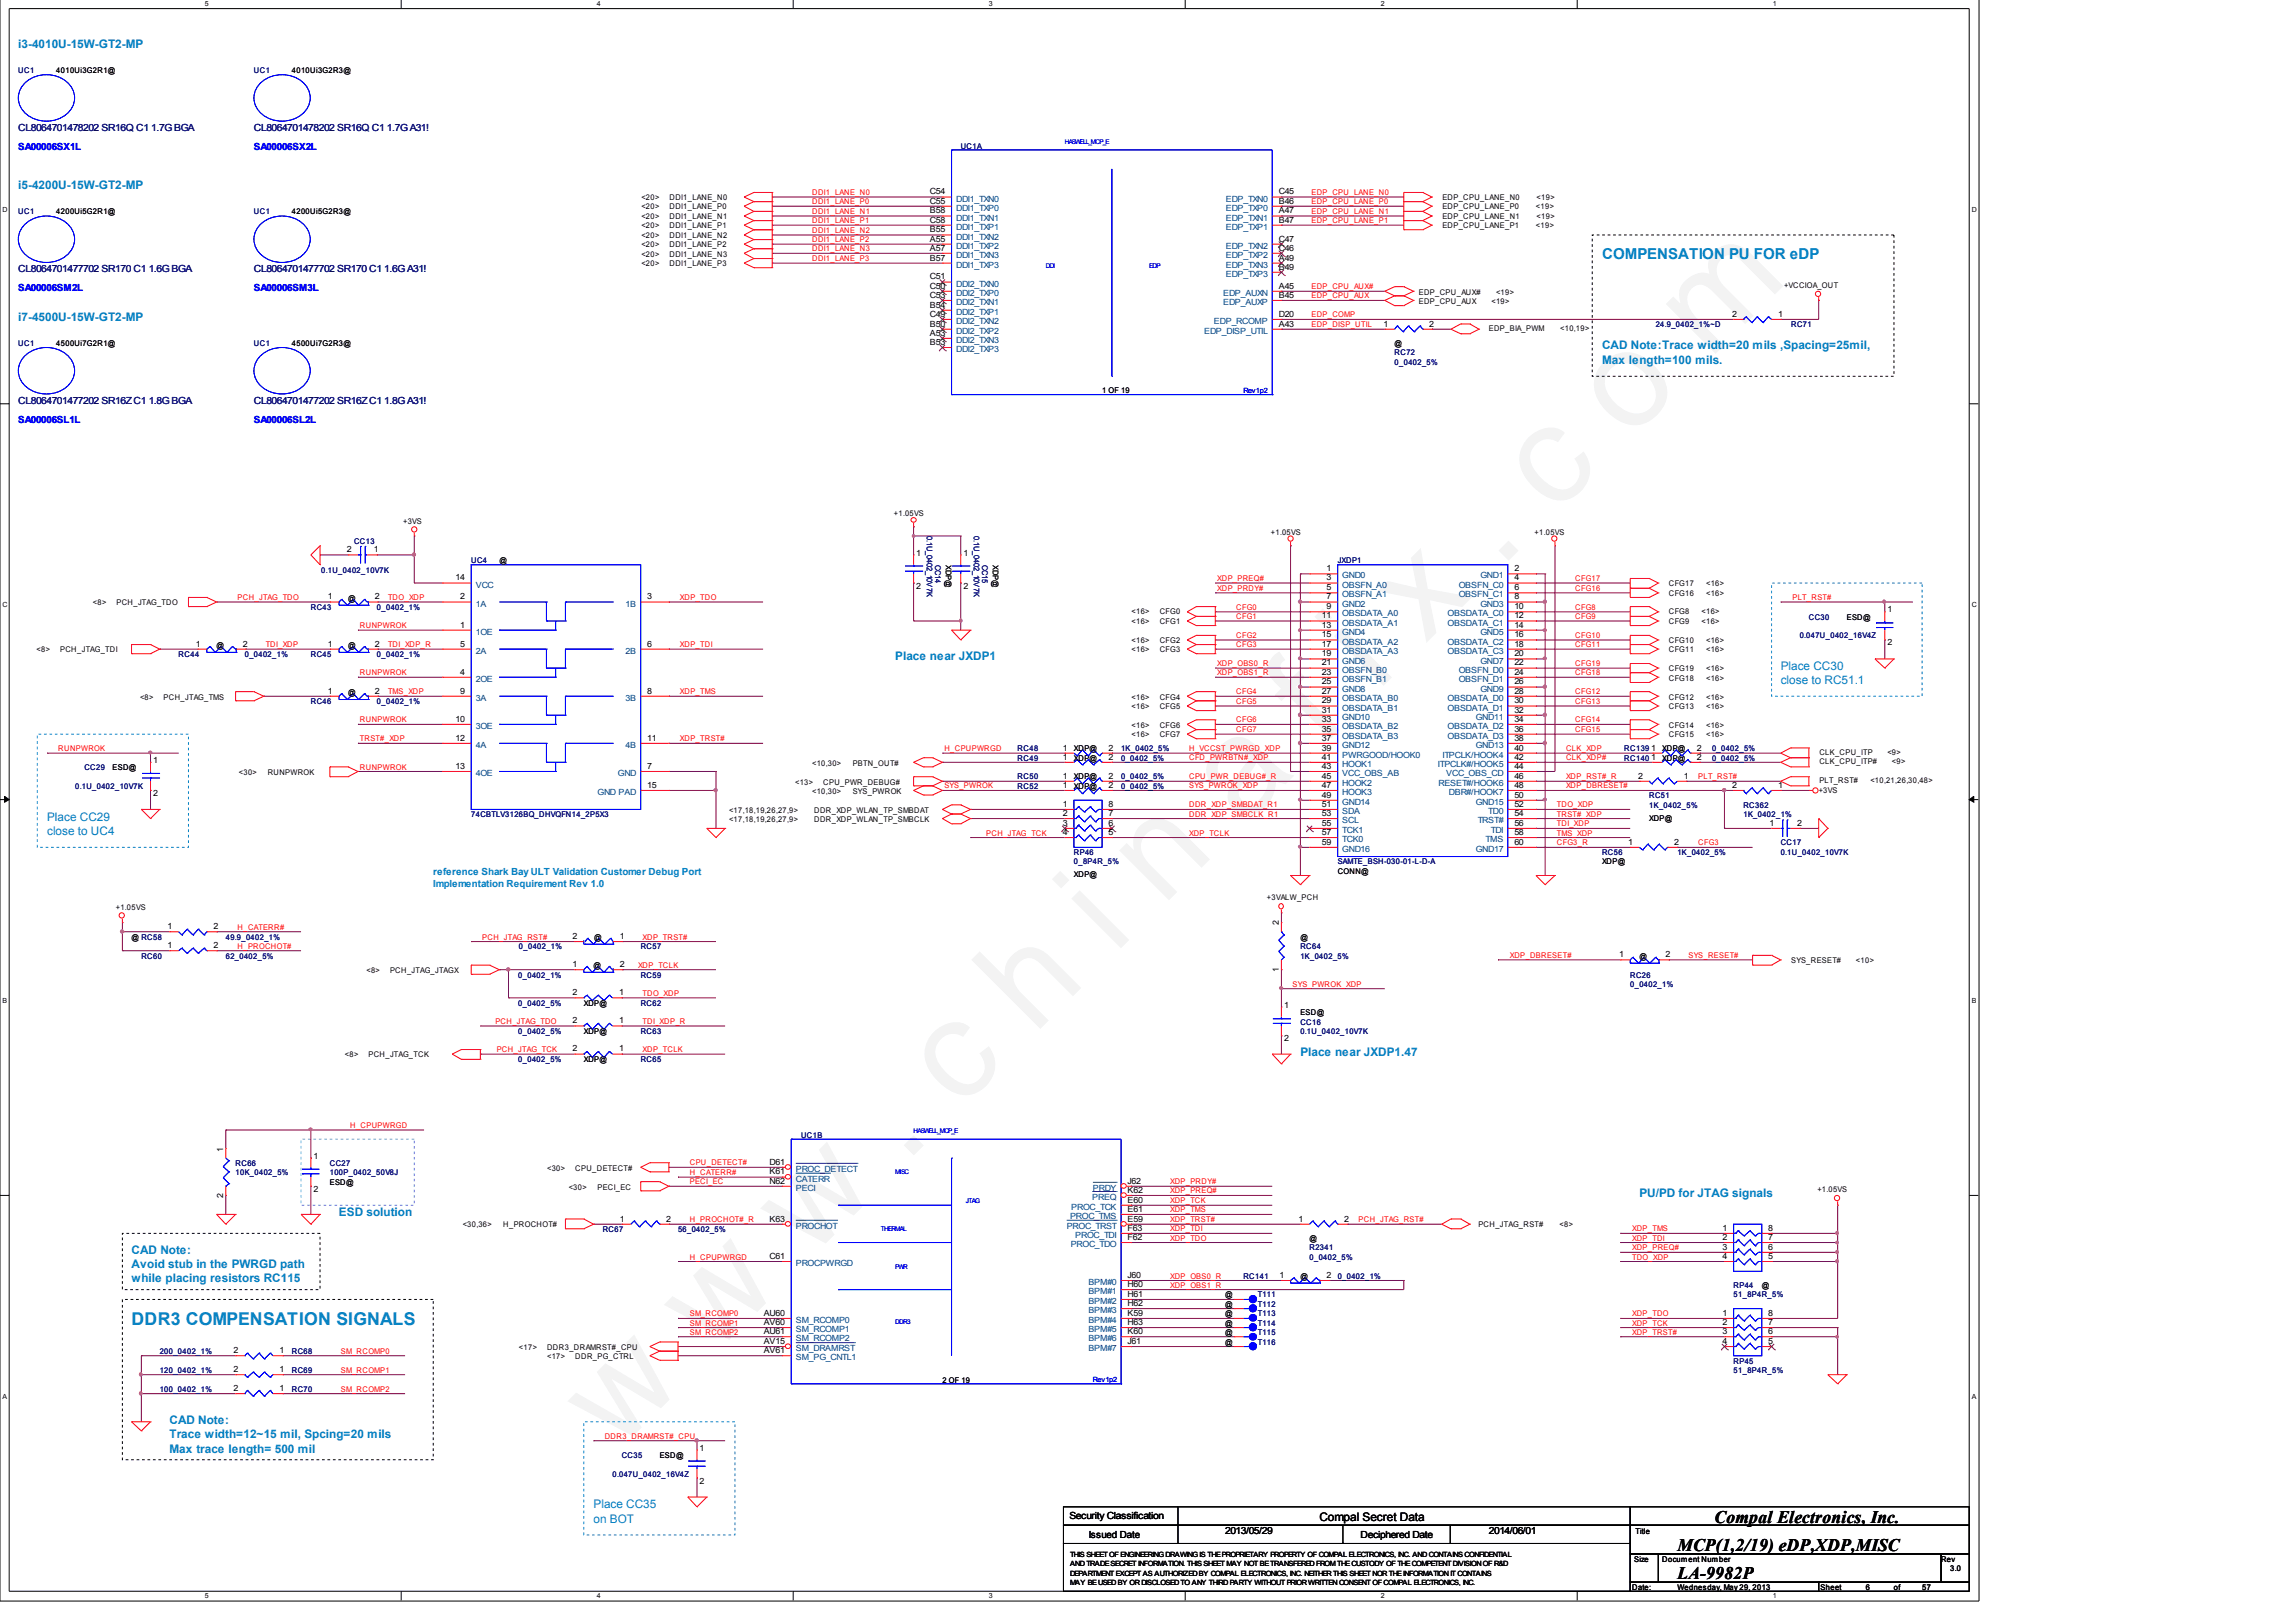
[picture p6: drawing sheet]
<svg xmlns="http://www.w3.org/2000/svg" width="297mm" height="210mm" viewBox="0 0 297 210" stroke-linecap="round" stroke-linejoin="round" font-family="sans-serif">
<defs><g id="words">
<text font-size="17.6" fill="#f0f" x="79.7" y="188" transform="rotate(-45 79.7 188)">w w w . c h i n a f i x . c o m</text>
<text font-size="2.3" fill="#0080c0" x="17" y="171.5">DDR3 COMPENSATION SIGNALS</text>
<g font-size="2.3">
<text x="221.8" y="197.1">Compal Electronics, Inc.</text>
<text x="217" y="200.8">MCP(1,2/19) eDP,XDP,MISC</text>
<text x="217" y="204.4">LA-9982P</text>
</g>
<text font-size="1.9" fill="#0080c0" x="207.3" y="33.5">COMPENSATION PU FOR eDP</text>
<g font-size="1.5" fill="#0080c0">
<text x="2.4" y="6.2">i3-4010U-15W-GT2-MP</text>
<text x="2.4" y="24.5">i5-4200U-15W-GT2-MP</text>
<text x="2.4" y="41.6">i7-4500U-15W-GT2-MP</text>
<text x="207.3" y="45.2">CAD Note:Trace width=20 mils ,Spacing=25mil,</text>
<text x="207.3" y="47.1">Max length=100 mils.</text>
<text x="115.8" y="85.4">Place near JXDP1</text>
<text x="230.4" y="86.7">Place CC30</text>
<text x="230.4" y="88.6">close to RC51.1</text>
<text x="6.1" y="106.2">Place CC29</text>
<text x="6.1" y="108">close to UC4</text>
<text x="168.2" y="136.7">Place near JXDP1.47</text>
<text x="212.1" y="155">PU/PD for JTAG signals</text>
<text x="43.9" y="157.4">ESD solution</text>
<text x="17" y="162.2">CAD Note:</text>
<text x="17" y="164.1">Avoid stub in the PWRGD path</text>
<text x="17" y="166">while placing resistors RC115</text>
<text x="21.9" y="184.2">CAD Note:</text>
<text x="21.9" y="186.1">Trace width=12~15 mil, Spcing=20 mils</text>
<text x="21.9" y="188">Max trace length= 500 mil</text>
<text x="76.8" y="195.2">Place CC35</text>
<text x="76.8" y="197">on BOT</text>
</g>
<text font-size="1.5" x="170.7" y="196.8">Compal Secret Data</text>
<g font-size="1.3" fill="#000080">
<text x="2.4" y="16.9">CL8064701478202 SR16Q C1 1.7G BGA</text>
<text x="32.9" y="16.9">CL8064701478202 SR16Q C1 1.7G A31!</text>
<text x="2.4" y="35.2">CL8064701477702 SR170 C1 1.6G BGA</text>
<text x="32.9" y="35.2">CL8064701477702 SR170 C1 1.6G A31!</text>
<text x="2.4" y="52.3">CL8064701477202 SR16Z C1 1.8G BGA</text>
<text x="32.9" y="52.3">CL8064701477202 SR16Z C1 1.8G A31!</text>
</g>
<g font-size="1.3" fill="#00f">
<text x="2.4" y="19.4">SA00006SX1L</text>
<text x="32.9" y="19.4">SA00006SX2L</text>
<text x="2.4" y="37.7">SA00006SM2L</text>
<text x="32.9" y="37.7">SA00006SM3L</text>
<text x="2.4" y="54.7">SA00006SL1L</text>
<text x="32.9" y="54.7">SA00006SL2L</text>
</g>
<g font-size="1.3" fill="#0080c0">
<text x="56" y="113.2">reference Shark Bay ULT Validation Customer Debug Port</text>
<text x="56" y="114.7">Implementation Requirement Rev 1.0</text>
</g>
<g font-size="1.3">
<text x="138.3" y="196.6">Security Classification</text>
<text x="140.9" y="199">Issued Date</text>
<text x="158.5" y="198.6">2013/05/29</text>
<text x="176" y="199.1">Deciphered Date</text>
<text x="192.6" y="198.6">2014/06/01</text>
</g>
<g font-size="1.1">
<text x="120.3" y="28.8">C58</text>
<text x="120.3" y="27.6">B58</text>
<text x="120.3" y="26.3">C55</text>
<text x="120.3" y="25.2">C54</text>
<text x="165.4" y="28.8">B47</text>
<text x="165.4" y="27.6">A47</text>
<text x="165.4" y="25.2">C45</text>
<text x="165.4" y="26.3">B46</text>
<text x="120.3" y="33.7">B57</text>
<text x="120.3" y="32.4">A57</text>
<text x="120.3" y="31.3">A55</text>
<text x="120.3" y="30.1">B55</text>
<text x="165.4" y="34.9">B49</text>
<text x="165.4" y="33.7">A49</text>
<text x="165.4" y="32.4">C46</text>
<text x="165.4" y="31.3">C47</text>
<text x="120.3" y="41">C49</text>
<text x="120.3" y="38.5">C53</text>
<text x="120.3" y="36.2">C51</text>
<text x="120.3" y="37.4">C50</text>
<text x="120.3" y="39.8">B54</text>
<text x="165.4" y="37.4">A45</text>
<text x="165.4" y="38.5">B45</text>
<text x="165.4" y="41">D20</text>
<text x="224.1" y="41">2</text>
<text x="230" y="41">1</text>
<text x="120.3" y="44.6">B53</text>
<text x="120.3" y="43.4">A53</text>
<text x="120.3" y="42.3">B50</text>
<text x="165.4" y="42.3">A43</text>
<text x="179" y="42.3">1</text>
<text x="184.9" y="42.3">2</text>
<text x="44.9" y="71.5">2</text>
<text x="48.3" y="71.5">1</text>
<text x="118.5" y="72">1</text>
<text x="124.6" y="72">1</text>
<text x="42.4" y="77.6">1</text>
<text x="48.5" y="77.6">2</text>
<text x="58.9" y="75.1">14</text>
<text x="59.5" y="77.6">2</text>
<text x="83.7" y="77.6">3</text>
<text x="118.5" y="76.2">2</text>
<text x="124.6" y="76.2">2</text>
<text x="171.6" y="73.9">1</text>
<text x="171.6" y="75.1">3</text>
<text x="171.6" y="76.4">5</text>
<text x="171.6" y="77.6">7</text>
<text x="195.9" y="75.1">4</text>
<text x="195.9" y="76.4">6</text>
<text x="195.9" y="73.9">2</text>
<text x="195.9" y="77.6">8</text>
<text x="25.3" y="83.7">1</text>
<text x="31.4" y="83.7">2</text>
<text x="42.4" y="83.7">1</text>
<text x="48.5" y="83.7">2</text>
<text x="59.5" y="81.2">1</text>
<text x="59.5" y="83.7">5</text>
<text x="83.7" y="83.7">6</text>
<text x="171" y="80">11</text>
<text x="171" y="81.2">13</text>
<text x="171" y="82.5">15</text>
<text x="171" y="83.7">17</text>
<text x="171.6" y="78.8">9</text>
<text x="195.9" y="78.8">10</text>
<text x="195.9" y="80">12</text>
<text x="195.9" y="82.5">16</text>
<text x="195.9" y="83.7">18</text>
<text x="195.9" y="81.2">14</text>
<text x="244.2" y="79.3">1</text>
<text x="244.2" y="83.5">2</text>
<text x="42.4" y="89.8">1</text>
<text x="48.5" y="89.8">2</text>
<text x="59.5" y="87.3">4</text>
<text x="59.5" y="89.8">9</text>
<text x="83.7" y="89.8">8</text>
<text x="171" y="84.9">19</text>
<text x="171" y="86.1">21</text>
<text x="171" y="87.3">23</text>
<text x="171" y="88.6">25</text>
<text x="171" y="89.8">27</text>
<text x="195.9" y="89.8">28</text>
<text x="195.9" y="86.1">22</text>
<text x="195.9" y="87.3">24</text>
<text x="195.9" y="84.9">20</text>
<text x="195.9" y="88.6">26</text>
<text x="58.9" y="93.4">10</text>
<text x="58.9" y="95.9">12</text>
<text x="83.7" y="95.9">11</text>
<text x="171" y="91">29</text>
<text x="171" y="92.2">31</text>
<text x="171" y="93.4">33</text>
<text x="171" y="94.7">35</text>
<text x="171" y="95.9">37</text>
<text x="195.9" y="92.2">32</text>
<text x="195.9" y="95.9">38</text>
<text x="195.9" y="91">30</text>
<text x="195.9" y="93.4">34</text>
<text x="195.9" y="94.7">36</text>
<text x="19.8" y="98.7">1</text>
<text x="58.9" y="99.5">13</text>
<text x="83.7" y="99.5">7</text>
<text x="83.7" y="102">15</text>
<text x="137.5" y="98.3">1</text>
<text x="137.5" y="100.8">1</text>
<text x="137.5" y="97.1">1</text>
<text x="137.5" y="102">1</text>
<text x="143.4" y="98.3">2</text>
<text x="143.4" y="100.8">2</text>
<text x="143.4" y="97.1">2</text>
<text x="143.4" y="102">2</text>
<text x="171" y="97.1">39</text>
<text x="171" y="98.3">41</text>
<text x="171" y="99.5">43</text>
<text x="171" y="100.8">45</text>
<text x="171" y="102">47</text>
<text x="195.9" y="99.5">44</text>
<text x="195.9" y="98.3">42</text>
<text x="195.9" y="102">48</text>
<text x="195.9" y="100.8">46</text>
<text x="195.9" y="97.1">40</text>
<text x="211.9" y="100.8">2</text>
<text x="213.6" y="98.3">1</text>
<text x="213.6" y="97.1">1</text>
<text x="217.8" y="100.8">1</text>
<text x="219.5" y="98.3">2</text>
<text x="219.5" y="97.1">2</text>
<text x="224.1" y="102">2</text>
<text x="230" y="102">1</text>
<text x="19.8" y="103.1">2</text>
<text x="137.5" y="104.4">1</text>
<text x="137.5" y="105.6">2</text>
<text x="137.5" y="106.9">3</text>
<text x="143.4" y="104.4">8</text>
<text x="143.4" y="105.6">7</text>
<text x="143.4" y="106.9">6</text>
<text x="171" y="103.2">49</text>
<text x="171" y="104.4">51</text>
<text x="171" y="105.6">53</text>
<text x="171" y="106.9">55</text>
<text x="195.9" y="103.2">50</text>
<text x="195.9" y="104.4">52</text>
<text x="195.9" y="106.9">56</text>
<text x="195.9" y="105.6">54</text>
<text x="228.9" y="106.9">1</text>
<text x="232.5" y="106.9">2</text>
<text x="137.5" y="108">4</text>
<text x="143.4" y="108">5</text>
<text x="171" y="108">57</text>
<text x="171" y="109.3">59</text>
<text x="195.9" y="108">58</text>
<text x="195.9" y="109.3">60</text>
<text x="210.7" y="109.3">1</text>
<text x="216.6" y="109.3">2</text>
<text x="165.4" y="119.7" transform="rotate(-90 165.4 119.7)">2</text>
<text x="21.7" y="122.7">1</text>
<text x="21.7" y="120.2">1</text>
<text x="27.6" y="122.7">2</text>
<text x="27.6" y="120.2">2</text>
<text x="74.1" y="121.5">2</text>
<text x="74.1" y="125.2">1</text>
<text x="80.2" y="121.5">1</text>
<text x="80.2" y="125.2">2</text>
<text x="165.4" y="125.7" transform="rotate(-90 165.4 125.7)">1</text>
<text x="209.5" y="123.9">1</text>
<text x="215.5" y="123.9">2</text>
<text x="74.1" y="128.8">2</text>
<text x="80.1" y="128.8">1</text>
<text x="166.1" y="130.5">1</text>
<text x="74.1" y="132.4">2</text>
<text x="74.1" y="136.1">2</text>
<text x="80.1" y="132.4">1</text>
<text x="80.1" y="136.1">1</text>
<text x="166.1" y="134.7">2</text>
<text x="28.9" y="149" transform="rotate(-90 28.9 149)">1</text>
<text x="40.6" y="150">1</text>
<text x="28.9" y="155" transform="rotate(-90 28.9 155)">2</text>
<text x="40.6" y="154.3">2</text>
<text x="99.6" y="152">K61</text>
<text x="99.6" y="150.7">D61</text>
<text x="99.6" y="153.2">N62</text>
<text x="145.9" y="154.4">K62</text>
<text x="145.9" y="153.2">J62</text>
<text x="145.9" y="155.6">E60</text>
<text x="80.2" y="158.1">1</text>
<text x="86.2" y="158.1">2</text>
<text x="99.6" y="158.1">K63</text>
<text x="145.9" y="160.5">F62</text>
<text x="145.9" y="158.1">E59</text>
<text x="145.9" y="156.8">E61</text>
<text x="145.9" y="159.3">F63</text>
<text x="168" y="158.1">1</text>
<text x="173.9" y="158.1">2</text>
<text x="222.8" y="159.3">1</text>
<text x="222.8" y="160.5">2</text>
<text x="222.8" y="161.7">3</text>
<text x="228.8" y="159.3">8</text>
<text x="228.8" y="160.5">7</text>
<text x="228.8" y="161.7">6</text>
<text x="99.6" y="162.9">C61</text>
<text x="145.9" y="165.4">J60</text>
<text x="145.9" y="167.8">H61</text>
<text x="145.9" y="166.6">H60</text>
<text x="165.5" y="165.4">1</text>
<text x="171.6" y="165.4">2</text>
<text x="222.8" y="162.9">4</text>
<text x="228.8" y="162.9">5</text>
<text x="98.8" y="173.9">AV15</text>
<text x="98.8" y="170.3">AU60</text>
<text x="98.8" y="171.5">AV60</text>
<text x="98.8" y="172.6">AU61</text>
<text x="145.9" y="169">H62</text>
<text x="145.9" y="173.9">J61</text>
<text x="145.9" y="172.6">K60</text>
<text x="145.9" y="171.5">H63</text>
<text x="145.9" y="170.3">K59</text>
<text x="222.8" y="170.3">1</text>
<text x="222.8" y="171.5">2</text>
<text x="222.8" y="172.6">3</text>
<text x="222.8" y="173.9">4</text>
<text x="228.8" y="170.3">8</text>
<text x="228.8" y="171.5">7</text>
<text x="228.8" y="172.6">6</text>
<text x="228.8" y="173.9">5</text>
<text x="30.2" y="175.1">2</text>
<text x="30.2" y="177.6">2</text>
<text x="36.2" y="175.1">1</text>
<text x="36.2" y="177.6">1</text>
<text x="98.8" y="175.1">AV61</text>
<text x="30.2" y="180">2</text>
<text x="36.2" y="180">1</text>
<text x="90.5" y="187.8">1</text>
<text x="90.5" y="192">2</text>
</g>
<g font-size="1.1" fill="#004080">
<text x="123.7" y="29.7">DDI1_TXP1</text>
<text x="123.7" y="28.5">DDI1_TXN1</text>
<text x="123.7" y="27.3">DDI1_TXP0</text>
<text x="123.7" y="26.1">DDI1_TXN0</text>
<text x="158.6" y="29.7">EDP_TXP1</text>
<text x="158.6" y="28.5">EDP_TXN1</text>
<text x="158.6" y="26.1">EDP_TXN0</text>
<text x="158.6" y="27.3">EDP_TXP0</text>
<text x="123.7" y="34.6">DDI1_TXP3</text>
<text x="123.7" y="33.4">DDI1_TXN3</text>
<text x="123.7" y="32.2">DDI1_TXP2</text>
<text x="123.7" y="31">DDI1_TXN2</text>
<text x="158.6" y="35.8">EDP_TXP3</text>
<text x="158.6" y="34.6">EDP_TXN3</text>
<text x="158.6" y="33.4">EDP_TXP2</text>
<text x="158.6" y="32.2">EDP_TXN2</text>
<text x="123.7" y="41.9">DDI2_TXN2</text>
<text x="123.7" y="39.5">DDI2_TXN1</text>
<text x="123.7" y="37.1">DDI2_TXN0</text>
<text x="123.7" y="38.3">DDI2_TXP0</text>
<text x="123.7" y="40.7">DDI2_TXP1</text>
<text x="157.1" y="41.9">EDP_RCOMP</text>
<text x="158.2" y="38.3">EDP_AUXN</text>
<text x="158.2" y="39.5">EDP_AUXP</text>
<text x="123.7" y="45.6">DDI2_TXP3</text>
<text x="123.7" y="44.4">DDI2_TXN3</text>
<text x="123.7" y="43.2">DDI2_TXP2</text>
<text x="155.8" y="43.2">EDP_DISP_UTIL</text>
<text x="61.6" y="76">VCC</text>
<text x="173.7" y="74.9">GND0</text>
<text x="173.7" y="76">OBSFN_A0</text>
<text x="173.7" y="77.3">OBSFN_A1</text>
<text x="188.7" y="76">OBSFN_C0</text>
<text x="188.7" y="77.3">OBSFN_C1</text>
<text x="191.5" y="74.9">GND1</text>
<text x="61.6" y="82.1">1OE</text>
<text x="61.6" y="78.5">1A</text>
<text x="80.9" y="78.5">1B</text>
<text x="173.7" y="78.5">GND2</text>
<text x="173.7" y="79.8">OBSDATA_A0</text>
<text x="173.7" y="81">OBSDATA_A1</text>
<text x="173.7" y="82.1">GND4</text>
<text x="173.7" y="83.4">OBSDATA_A2</text>
<text x="187.3" y="79.8">OBSDATA_C0</text>
<text x="187.3" y="81">OBSDATA_C1</text>
<text x="187.3" y="83.4">OBSDATA_C2</text>
<text x="191.5" y="78.5">GND3</text>
<text x="191.5" y="82.1">GND5</text>
<text x="61.6" y="88.2">2OE</text>
<text x="61.6" y="84.6">2A</text>
<text x="80.9" y="84.6">2B</text>
<text x="173.7" y="84.6">OBSDATA_A3</text>
<text x="173.7" y="85.9">GND6</text>
<text x="173.7" y="87.1">OBSFN_B0</text>
<text x="173.7" y="88.2">OBSFN_B1</text>
<text x="173.7" y="89.5">GND8</text>
<text x="187.3" y="84.6">OBSDATA_C3</text>
<text x="188.7" y="87.1">OBSFN_D0</text>
<text x="188.7" y="88.2">OBSFN_D1</text>
<text x="191.5" y="85.9">GND7</text>
<text x="191.5" y="89.5">GND9</text>
<text x="61.6" y="90.7">3A</text>
<text x="61.6" y="94.3">3OE</text>
<text x="80.9" y="90.7">3B</text>
<text x="173.7" y="90.7">OBSDATA_B0</text>
<text x="173.7" y="92">OBSDATA_B1</text>
<text x="173.7" y="93.1">GND10</text>
<text x="173.7" y="94.3">OBSDATA_B2</text>
<text x="173.7" y="95.6">OBSDATA_B3</text>
<text x="187.3" y="90.7">OBSDATA_D0</text>
<text x="187.3" y="92">OBSDATA_D1</text>
<text x="187.3" y="94.3">OBSDATA_D2</text>
<text x="187.3" y="95.6">OBSDATA_D3</text>
<text x="190.9" y="93.1">GND11</text>
<text x="61.6" y="96.8">4A</text>
<text x="61.6" y="100.4">4OE</text>
<text x="79.9" y="100.4">GND</text>
<text x="80.9" y="96.8">4B</text>
<text x="173.7" y="96.8">GND12</text>
<text x="173.7" y="98.1">PWRGOOD/HOOK0</text>
<text x="173.7" y="99.2">HOOK1</text>
<text x="173.7" y="100.4">VCC_OBS_AB</text>
<text x="173.7" y="101.7">HOOK2</text>
<text x="186" y="99.2">ITPCLK#/HOOK5</text>
<text x="186.1" y="101.7">RESET#/HOOK6</text>
<text x="186.6" y="98.1">ITPCLK/HOOK4</text>
<text x="187.1" y="100.4">VCC_OBS_CD</text>
<text x="190.9" y="96.8">GND13</text>
<text x="77.3" y="102.9">GND PAD</text>
<text x="173.7" y="102.9">HOOK3</text>
<text x="173.7" y="104.2">GND14</text>
<text x="173.7" y="105.3">SDA</text>
<text x="173.7" y="106.5">SCL</text>
<text x="173.7" y="107.8">TCK1</text>
<text x="187.5" y="102.9">DBR#/HOOK7</text>
<text x="190.9" y="104.2">GND15</text>
<text x="191.2" y="106.5">TRST#</text>
<text x="192.5" y="105.3">TD0</text>
<text x="192.9" y="107.8">TDI</text>
<text x="173.7" y="109">TCK0</text>
<text x="173.7" y="110.3">GND16</text>
<text x="190.9" y="110.3">GND17</text>
<text x="192.2" y="109">TMS</text>
<text x="103" y="152.9">CATERR</text>
<text x="103" y="154.1">PECI</text>
<text x="103" y="151.7">PROC_DETECT</text>
<text x="141.3" y="155.3">PREQ</text>
<text x="141.4" y="154.1">PRDY</text>
<text x="103" y="159">PROCHOT</text>
<text x="138" y="159">PROC_TRST</text>
<text x="138.4" y="157.7">PROC_TMS</text>
<text x="138.5" y="161.4">PROC_TDO</text>
<text x="138.6" y="156.6">PROC_TCK</text>
<text x="139.1" y="160.2">PROC_TDI</text>
<text x="103" y="163.8">PROCPWRGD</text>
<text x="140.8" y="166.3">BPM#0</text>
<text x="140.8" y="167.5">BPM#1</text>
<text x="103" y="171.2">SM_RCOMP0</text>
<text x="103" y="172.4">SM_RCOMP1</text>
<text x="103" y="173.6">SM_RCOMP2</text>
<text x="140.8" y="168.8">BPM#2</text>
<text x="140.8" y="169.9">BPM#3</text>
<text x="140.8" y="173.6">BPM#6</text>
<text x="140.8" y="172.4">BPM#5</text>
<text x="140.8" y="171.2">BPM#4</text>
<text x="103" y="176">SM_PG_CNTL1</text>
<text x="103" y="174.9">SM_DRAMRST</text>
<text x="140.8" y="174.9">BPM#7</text>
</g>
<g font-size="1" fill="#000080">
<text x="2.4" y="9.4">UC1</text>
<text x="32.9" y="9.4">UC1</text>
<text x="124.3" y="19.2">UC1A</text>
<text x="2.4" y="27.7">UC1</text>
<text x="32.9" y="27.7">UC1</text>
<text x="2.4" y="44.8">UC1</text>
<text x="32.9" y="44.8">UC1</text>
<text x="180.4" y="46">RC72</text>
<text x="180.4" y="47.3">0_0402_5%</text>
<text x="214.2" y="42.3">24.9_0402_1%~D</text>
<text x="231.7" y="42.3">RC71</text>
<text x="45.8" y="70.4">CC13</text>
<text x="119.9" y="69.4" transform="rotate(90 119.9 69.4)">0.1U_0402_10V7K</text>
<text x="126" y="69.4" transform="rotate(90 126 69.4)">0.1U_0402_10V7K</text>
<text x="41.6" y="74.1">0.1U_0402_10V7K</text>
<text x="61" y="72.8">UC4</text>
<text x="121" y="73.1" transform="rotate(90 121 73.1)">CC14</text>
<text x="127.1" y="73.1" transform="rotate(90 127.1 73.1)">CC15</text>
<text x="173.1" y="72.8">JXDP1</text>
<text x="40.2" y="78.9">RC43</text>
<text x="48.8" y="78.9">0_0402_1%</text>
<text x="232.8" y="82.6">0.047U_0402_16V4Z</text>
<text x="234" y="80.2">CC30</text>
<text x="23.1" y="85">RC44</text>
<text x="31.7" y="85">0_0402_1%</text>
<text x="40.2" y="85">RC45</text>
<text x="48.8" y="85">0_0402_1%</text>
<text x="40.2" y="91.1">RC46</text>
<text x="48.8" y="91.1">0_0402_1%</text>
<text x="10.9" y="99.7">CC29</text>
<text x="131.7" y="98.5">RC49</text>
<text x="131.7" y="100.9">RC50</text>
<text x="131.7" y="97.2">RC48</text>
<text x="145" y="98.5">0_0402_5%</text>
<text x="145" y="100.9">0_0402_5%</text>
<text x="145" y="97.2">1K_0402_5%</text>
<text x="210.1" y="98.5">RC140</text>
<text x="210.1" y="97.2">RC139</text>
<text x="221.5" y="98.5">0_0402_5%</text>
<text x="221.5" y="97.2">0_0402_5%</text>
<text x="9.7" y="102.1">0.1U_0402_10V7K</text>
<text x="61" y="105.8">74CBTLV3126BQ_DHVQFN14_2P5X3</text>
<text x="131.7" y="102.1">RC52</text>
<text x="145" y="102.1">0_0402_5%</text>
<text x="213.4" y="103.3">RC51</text>
<text x="213.4" y="104.6">1K_0402_5%</text>
<text x="225.6" y="104.6">RC362</text>
<text x="225.6" y="105.8">1K_0402_1%</text>
<text x="138.9" y="110.7">RP46</text>
<text x="138.9" y="111.9">0_8P4R_5%</text>
<text x="173.1" y="111.9">SAMTE_BSH-030-01-L-D-A</text>
<text x="207.3" y="110.7">RC56</text>
<text x="217" y="110.7">1K_0402_5%</text>
<text x="230.4" y="109.4">CC17</text>
<text x="230.4" y="110.7">0.1U_0402_10V7K</text>
<text x="18.3" y="124.1">RC60</text>
<text x="29.2" y="124.1">62_0402_5%</text>
<text x="29.2" y="121.6">49.9_0402_1%</text>
<text x="67.1" y="122.9">0_0402_1%</text>
<text x="82.9" y="122.9">RC57</text>
<text x="168.2" y="122.9">RC64</text>
<text x="168.2" y="124.1">1K_0402_5%</text>
<text x="67.1" y="130.1">0_0402_5%</text>
<text x="67.1" y="126.5">0_0402_1%</text>
<text x="82.9" y="130.1">RC62</text>
<text x="82.9" y="126.5">RC59</text>
<text x="210.9" y="126.5">RC26</text>
<text x="210.9" y="127.7">0_0402_1%</text>
<text x="67.1" y="133.8">0_0402_5%</text>
<text x="67.1" y="137.4">0_0402_5%</text>
<text x="82.9" y="133.8">RC63</text>
<text x="82.9" y="137.4">RC65</text>
<text x="168.2" y="132.6">CC16</text>
<text x="168.2" y="133.8">0.1U_0402_10V7K</text>
<text x="103.6" y="147.2">UC1B</text>
<text x="30.5" y="150.9">RC66</text>
<text x="30.5" y="152.1">10K_0402_5%</text>
<text x="42.7" y="150.9">CC27</text>
<text x="42.7" y="152.1">100P_0402_50V8J</text>
<text x="78" y="159.4">RC67</text>
<text x="87.7" y="159.4">56_0402_5%</text>
<text x="169.4" y="161.8">R2341</text>
<text x="160.9" y="165.5">RC141</text>
<text x="162.7" y="167.9">T111</text>
<text x="169.4" y="163.1">0_0402_5%</text>
<text x="173.1" y="165.5">0_0402_1%</text>
<text x="224.3" y="166.7">RP44</text>
<text x="224.3" y="167.9">51_8P4R_5%</text>
<text x="162.7" y="169.2">T112</text>
<text x="162.7" y="171.6">T114</text>
<text x="162.7" y="170.4">T113</text>
<text x="162.7" y="172.8">T115</text>
<text x="20.7" y="175.3">200_0402_1%</text>
<text x="20.7" y="177.7">120_0402_1%</text>
<text x="37.8" y="175.3">RC68</text>
<text x="37.8" y="177.7">RC69</text>
<text x="162.7" y="174">T116</text>
<text x="224.3" y="176.5">RP45</text>
<text x="224.3" y="177.7">51_8P4R_5%</text>
<text x="20.7" y="180.1">100_0402_1%</text>
<text x="37.8" y="180.1">RC70</text>
<text x="79.2" y="191.1">0.047U_0402_16V4Z</text>
<text x="80.4" y="188.7">CC35</text>
</g>
<g font-size="1">
<text x="7.3" y="9.4">4010Ui3G2R1@</text>
<text x="37.8" y="9.4">4010Ui3G2R3@</text>
<text x="7.3" y="27.7">4200Ui5G2R1@</text>
<text x="37.8" y="27.7">4200Ui5G2R3@</text>
<text x="83" y="25.9">&lt;20&gt;</text>
<text x="83" y="27.1">&lt;20&gt;</text>
<text x="83" y="28.4">&lt;20&gt;</text>
<text x="83" y="29.6">&lt;20&gt;</text>
<text x="86.6" y="25.9">DDI1_LANE_N0</text>
<text x="86.6" y="27.1">DDI1_LANE_P0</text>
<text x="86.6" y="28.4">DDI1_LANE_N1</text>
<text x="86.6" y="29.6">DDI1_LANE_P1</text>
<text x="186.6" y="28.4">EDP_CPU_LANE_N1</text>
<text x="186.6" y="29.6">EDP_CPU_LANE_P1</text>
<text x="186.6" y="25.9">EDP_CPU_LANE_N0</text>
<text x="186.6" y="27.1">EDP_CPU_LANE_P0</text>
<text x="198.7" y="29.6">&lt;19&gt;</text>
<text x="198.7" y="27.1">&lt;19&gt;</text>
<text x="198.8" y="28.4">&lt;19&gt;</text>
<text x="198.8" y="25.9">&lt;19&gt;</text>
<text x="83" y="30.7">&lt;20&gt;</text>
<text x="83" y="32">&lt;20&gt;</text>
<text x="83" y="33.2">&lt;20&gt;</text>
<text x="83" y="34.5">&lt;20&gt;</text>
<text x="86.6" y="30.7">DDI1_LANE_N2</text>
<text x="86.6" y="32">DDI1_LANE_P2</text>
<text x="86.6" y="33.2">DDI1_LANE_N3</text>
<text x="86.6" y="34.5">DDI1_LANE_P3</text>
<text x="183.6" y="38.1">EDP_CPU_AUX#</text>
<text x="183.6" y="39.3">EDP_CPU_AUX</text>
<text x="193" y="39.3">&lt;19&gt;</text>
<text x="193.5" y="38.1">&lt;19&gt;</text>
<text x="230.8" y="37.3">+VCCIOA_OUT</text>
<text x="7.3" y="44.8">4500Ui7G2R1@</text>
<text x="37.8" y="44.8">4500Ui7G2R3@</text>
<text x="180.4" y="44.8">@</text>
<text x="192.6" y="42.9">EDP_BIA_PWM</text>
<text x="201.8" y="42.9">&lt;10,19&gt;</text>
<text x="142.6" y="50.9">1 OF 19</text>
<text x="52.2" y="67.7">+3VS</text>
<text x="115.7" y="66.7">+1.05VS</text>
<text x="164.4" y="69.2">+1.05VS</text>
<text x="198.5" y="69.2">+1.05VS</text>
<text x="45" y="77.7">@</text>
<text x="64.6" y="72.8">@</text>
<text x="122.3" y="73.1" transform="rotate(90 122.3 73.1)">XDP@</text>
<text x="128.4" y="73.1" transform="rotate(90 128.4 73.1)">XDP@</text>
<text x="215.9" y="75.9">CFG17</text>
<text x="215.9" y="77.1">CFG16</text>
<text x="220.7" y="75.9">&lt;16&gt;</text>
<text x="220.7" y="77.1">&lt;16&gt;</text>
<text x="12" y="78.3">&lt;8&gt;</text>
<text x="15.1" y="78.3">PCH_JTAG_TDO</text>
<text x="28" y="83.8">@</text>
<text x="45" y="83.8">@</text>
<text x="146.4" y="79.5">&lt;16&gt;</text>
<text x="146.4" y="80.8">&lt;16&gt;</text>
<text x="146.4" y="83.2">&lt;16&gt;</text>
<text x="150" y="79.5">CFG0</text>
<text x="150" y="80.8">CFG1</text>
<text x="150" y="83.2">CFG2</text>
<text x="215.9" y="79.5">CFG8</text>
<text x="215.9" y="80.8">CFG9</text>
<text x="215.9" y="83.2">CFG10</text>
<text x="220.1" y="79.5">&lt;16&gt;</text>
<text x="220.1" y="80.8">&lt;16&gt;</text>
<text x="220.7" y="83.2">&lt;16&gt;</text>
<text x="238.9" y="80.2">ESD@</text>
<text x="4.7" y="84.4">&lt;8&gt;</text>
<text x="7.8" y="84.4">PCH_JTAG_TDI</text>
<text x="45" y="89.9">@</text>
<text x="146.4" y="84.4">&lt;16&gt;</text>
<text x="150" y="84.4">CFG3</text>
<text x="215.9" y="84.4">CFG11</text>
<text x="215.9" y="86.9">CFG19</text>
<text x="215.9" y="88.1">CFG18</text>
<text x="220.7" y="84.4">&lt;16&gt;</text>
<text x="220.7" y="86.9">&lt;16&gt;</text>
<text x="220.7" y="88.1">&lt;16&gt;</text>
<text x="18.1" y="90.5">&lt;8&gt;</text>
<text x="21.2" y="90.5">PCH_JTAG_TMS</text>
<text x="146.4" y="90.5">&lt;16&gt;</text>
<text x="146.4" y="91.7">&lt;16&gt;</text>
<text x="146.4" y="94.2">&lt;16&gt;</text>
<text x="146.4" y="95.4">&lt;16&gt;</text>
<text x="150" y="90.5">CFG4</text>
<text x="150" y="91.7">CFG5</text>
<text x="150" y="94.2">CFG6</text>
<text x="150" y="95.4">CFG7</text>
<text x="215.9" y="90.5">CFG12</text>
<text x="215.9" y="91.7">CFG13</text>
<text x="215.9" y="94.2">CFG14</text>
<text x="215.9" y="95.4">CFG15</text>
<text x="220.7" y="90.5">&lt;16&gt;</text>
<text x="220.7" y="91.7">&lt;16&gt;</text>
<text x="220.7" y="94.2">&lt;16&gt;</text>
<text x="220.7" y="95.4">&lt;16&gt;</text>
<text x="14.6" y="99.7">ESD@</text>
<text x="30.9" y="100.3">&lt;30&gt;</text>
<text x="34.6" y="100.3">RUNPWROK</text>
<text x="102.9" y="101.5">&lt;13&gt;</text>
<text x="105.1" y="99.1">&lt;10,30&gt;</text>
<text x="106.5" y="101.5">CPU_PWR_DEBUG#</text>
<text x="110.3" y="99.1">PBTN_OUT#</text>
<text x="138.9" y="98.5">XDP@</text>
<text x="138.9" y="100.9">XDP@</text>
<text x="138.9" y="97.2">XDP@</text>
<text x="215.1" y="98.5">XDP@</text>
<text x="215.1" y="97.2">XDP@</text>
<text x="235.4" y="98.9">CLK_CPU_ITP#</text>
<text x="235.4" y="97.7">CLK_CPU_ITP</text>
<text x="235.4" y="101.4">PLT_RST#</text>
<text x="242" y="101.4">&lt;10,21,26,30,48&gt;</text>
<text x="244.2" y="97.7">&lt;9&gt;</text>
<text x="244.8" y="98.9">&lt;9&gt;</text>
<text x="94.3" y="105.2">&lt;17,18,19,26,27,9&gt;</text>
<text x="94.3" y="106.4">&lt;17,18,19,26,27,9&gt;</text>
<text x="105.1" y="102.7">&lt;10,30&gt;</text>
<text x="105.3" y="105.2">DDR_XDP_WLAN_TP_SMBDAT</text>
<text x="105.3" y="106.4">DDR_XDP_WLAN_TP_SMBCLK</text>
<text x="110.3" y="102.7">SYS_PWROK</text>
<text x="138.9" y="102.1">XDP@</text>
<text x="213.4" y="106.3">XDP@</text>
<text x="235.3" y="102.6">+3VS</text>
<text x="138.9" y="113.6">XDP@</text>
<text x="173.1" y="113">CONN@</text>
<text x="207.3" y="111.9">XDP@</text>
<text x="15" y="117.7">+1.05VS</text>
<text x="163.9" y="116.5">+3VALW_PCH</text>
<text x="17" y="121.6">@ RC58</text>
<text x="47.4" y="125.9">&lt;8&gt;</text>
<text x="50.5" y="125.9">PCH_JTAG_JTAGX</text>
<text x="76.8" y="125.2">@</text>
<text x="76.9" y="121.6">@</text>
<text x="168.2" y="121.6">@</text>
<text x="212.1" y="124.1">@</text>
<text x="231.7" y="124.6">SYS_RESET#</text>
<text x="240.1" y="124.6">&lt;10&gt;</text>
<text x="75.5" y="130.1">XDP@</text>
<text x="168.2" y="131.3">ESD@</text>
<text x="44.6" y="136.8">&lt;8&gt;</text>
<text x="47.7" y="136.8">PCH_JTAG_TCK</text>
<text x="75.5" y="133.8">XDP@</text>
<text x="75.5" y="137.4">XDP@</text>
<text x="42.7" y="153.3">ESD@</text>
<text x="70.8" y="151.5">&lt;30&gt;</text>
<text x="73.6" y="153.9">&lt;30&gt;</text>
<text x="74.4" y="151.5">CPU_DETECT#</text>
<text x="77.3" y="153.9">PECI_EC</text>
<text x="235.1" y="154.3">+1.05VS</text>
<text x="59.9" y="158.8">&lt;30,36&gt;</text>
<text x="65.1" y="158.8">H_PROCHOT#</text>
<text x="169.4" y="160.6">@</text>
<text x="191.3" y="158.8">PCH_JTAG_RST#</text>
<text x="201.8" y="158.8">&lt;8&gt;</text>
<text x="158.5" y="167.9">@</text>
<text x="168.2" y="165.5">@</text>
<text x="227.9" y="166.7">@</text>
<text x="158.5" y="169.2">@</text>
<text x="158.5" y="171.6">@</text>
<text x="158.5" y="170.4">@</text>
<text x="158.5" y="172.8">@</text>
<text x="67.1" y="174.7">&lt;17&gt;</text>
<text x="70.8" y="174.7">DDR3_DRAMRST#_CPU</text>
<text x="70.8" y="175.9">&lt;17&gt;</text>
<text x="74.4" y="175.9">DDR_PG_CTRL</text>
<text x="121.9" y="178.9">2 OF 19</text>
<text x="158.5" y="174">@</text>
<text x="85.3" y="188.7">ESD@</text>
<text x="211.4" y="202.1">Size</text>
<text x="211.6" y="198.6">Title</text>
<text x="215.1" y="202.1">Document Number</text>
<text x="251.1" y="202.1">Rev</text>
<text x="252.3" y="203.3">3.0</text>
<text x="211.2" y="205.8">Date:</text>
<text x="217" y="205.8">Wednesday, May 29, 2013</text>
<text x="235.5" y="205.8">Sheet</text>
<text x="241.4" y="205.8">6</text>
<text x="245" y="205.8">of</text>
<text x="248.7" y="205.8">57</text>
</g>
<g font-size="1" fill="#f00">
<text x="105.1" y="26.4">DDI1_LANE_P0</text>
<text x="105.1" y="25.2">DDI1_LANE_N0</text>
<text x="105.1" y="27.7">DDI1_LANE_N1</text>
<text x="105.1" y="28.9">DDI1_LANE_P1</text>
<text x="169.7" y="28.9">EDP_CPU_LANE_P1</text>
<text x="169.7" y="27.7">EDP_CPU_LANE_N1</text>
<text x="169.7" y="25.2">EDP_CPU_LANE_N0</text>
<text x="169.7" y="26.4">EDP_CPU_LANE_P0</text>
<text x="105.1" y="32.5">DDI1_LANE_N3</text>
<text x="105.1" y="30.2">DDI1_LANE_N2</text>
<text x="105.1" y="33.8">DDI1_LANE_P3</text>
<text x="105.1" y="31.3">DDI1_LANE_P2</text>
<text x="169.7" y="38.6">EDP_CPU_AUX</text>
<text x="169.7" y="41.1">EDP_COMP</text>
<text x="169.7" y="37.4">EDP_CPU_AUX#</text>
<text x="169.7" y="42.3">EDP_DISP_UTIL</text>
<text x="30.7" y="77.7">PCH_JTAG_TDO</text>
<text x="50.2" y="77.7">TDO_XDP</text>
<text x="88" y="77.7">XDP_TDO</text>
<text x="157.5" y="76.5">XDP_PRDY#</text>
<text x="157.5" y="75.2">XDP_PREQ#</text>
<text x="203.8" y="75.2">CFG17</text>
<text x="203.8" y="76.5">CFG16</text>
<text x="231.9" y="77.7">PLT_RST#</text>
<text x="34.4" y="83.7">TDI_XDP</text>
<text x="46.6" y="81.3">RUNPWROK</text>
<text x="50.2" y="83.7">TDI_XDP_R</text>
<text x="88" y="83.7">XDP_TDI</text>
<text x="159.9" y="82.6">CFG2</text>
<text x="159.9" y="83.7">CFG3</text>
<text x="159.9" y="78.9">CFG0</text>
<text x="159.9" y="80.1">CFG1</text>
<text x="203.8" y="78.9">CFG8</text>
<text x="203.8" y="80.1">CFG9</text>
<text x="203.8" y="82.6">CFG10</text>
<text x="203.8" y="83.7">CFG11</text>
<text x="46.6" y="87.4">RUNPWROK</text>
<text x="50.2" y="89.8">TMS_XDP</text>
<text x="88" y="89.8">XDP_TMS</text>
<text x="157.5" y="87.4">XDP_OBS1_R</text>
<text x="157.5" y="86.2">XDP_OBS0_R</text>
<text x="159.9" y="89.8">CFG4</text>
<text x="203.8" y="87.4">CFG18</text>
<text x="203.8" y="89.8">CFG12</text>
<text x="203.8" y="86.2">CFG19</text>
<text x="46.6" y="93.5">RUNPWROK</text>
<text x="46.6" y="95.9">TRST#_XDP</text>
<text x="88" y="95.9">XDP_TRST#</text>
<text x="159.9" y="94.8">CFG7</text>
<text x="159.9" y="93.5">CFG6</text>
<text x="159.9" y="91.1">CFG5</text>
<text x="203.8" y="94.8">CFG15</text>
<text x="203.8" y="93.5">CFG14</text>
<text x="203.8" y="91.1">CFG13</text>
<text x="7.5" y="97.2">RUNPWROK</text>
<text x="46.6" y="99.6">RUNPWROK</text>
<text x="122.2" y="97.2">H_CPUPWRGD</text>
<text x="153.8" y="97.2">H_VCCST_PWRGD_XDP</text>
<text x="153.8" y="98.4">CFD_PWRBTN#_XDP</text>
<text x="153.8" y="100.9">CPU_PWR_DEBUG#_R</text>
<text x="202.6" y="100.9">XDP_RST#_R</text>
<text x="202.6" y="97.2">CLK_XDP</text>
<text x="202.6" y="98.4">CLK_XDP#</text>
<text x="219.7" y="100.9">PLT_RST#</text>
<text x="122.2" y="102">SYS_PWROK</text>
<text x="153.8" y="105.7">DDR_XDP_SMBCLK_R1</text>
<text x="153.8" y="104.5">DDR_XDP_SMBDAT_R1</text>
<text x="153.8" y="102">SYS_PWROK_XDP</text>
<text x="201.4" y="105.7">TRST#_XDP</text>
<text x="201.4" y="104.5">TDO_XDP</text>
<text x="201.4" y="106.9">TDI_XDP</text>
<text x="202.6" y="102">XDP_DBRESET#</text>
<text x="127.6" y="108.1">PCH_JTAG_TCK</text>
<text x="153.8" y="108.1">XDP_TCLK</text>
<text x="201.4" y="109.4">CFG3_R</text>
<text x="201.4" y="108.1">TMS_XDP</text>
<text x="219.7" y="109.4">CFG3</text>
<text x="30.7" y="122.8">H_PROCHOT#</text>
<text x="30.7" y="120.3">H_CATERR#</text>
<text x="62.4" y="121.6">PCH_JTAG_RST#</text>
<text x="82.5" y="125.2">XDP_TCLK</text>
<text x="83.1" y="121.6">XDP_TRST#</text>
<text x="195.3" y="124">XDP_DBRESET#</text>
<text x="218.4" y="124">SYS_RESET#</text>
<text x="83.1" y="128.9">TDO_XDP</text>
<text x="167.2" y="127.7">SYS_PWROK_XDP</text>
<text x="64.1" y="132.5">PCH_JTAG_TDO</text>
<text x="64.3" y="136.2">PCH_JTAG_TCK</text>
<text x="83.1" y="132.5">TDI_XDP_R</text>
<text x="83.1" y="136.2">XDP_TCLK</text>
<text x="45.3" y="146">H_CPUPWRGD</text>
<text x="89.2" y="153.3">PECI_EC</text>
<text x="89.2" y="150.8">CPU_DETECT#</text>
<text x="89.2" y="152.1">H_CATERR#</text>
<text x="151.4" y="154.4">XDP_PREQ#</text>
<text x="151.4" y="155.7">XDP_TCK</text>
<text x="151.4" y="153.3">XDP_PRDY#</text>
<text x="89.2" y="158.2">H_PROCHOT#_R</text>
<text x="151.4" y="156.9">XDP_TMS</text>
<text x="151.4" y="158.2">XDP_TRST#</text>
<text x="151.4" y="159.4">XDP_TDI</text>
<text x="151.4" y="160.5">XDP_TDO</text>
<text x="175.8" y="158.2">PCH_JTAG_RST#</text>
<text x="211.2" y="160.5">XDP_TDI</text>
<text x="211.2" y="159.4">XDP_TMS</text>
<text x="211.2" y="161.8">XDP_PREQ#</text>
<text x="89.2" y="163">H_CPUPWRGD</text>
<text x="151.4" y="166.6">XDP_OBS1_R</text>
<text x="151.4" y="165.5">XDP_OBS0_R</text>
<text x="211.2" y="163">TDO_XDP</text>
<text x="89.2" y="171.5">SM_RCOMP1</text>
<text x="89.2" y="172.7">SM_RCOMP2</text>
<text x="89.2" y="170.4">SM_RCOMP0</text>
<text x="211.2" y="172.7">XDP_TRST#</text>
<text x="211.2" y="171.5">XDP_TCK</text>
<text x="211.2" y="170.4">XDP_TDO</text>
<text x="44.1" y="177.6">SM_RCOMP1</text>
<text x="44.1" y="175.2">SM_RCOMP0</text>
<text x="44.1" y="180.1">SM_RCOMP2</text>
<text x="78.2" y="186.2">DDR3_DRAMRST#_CPU</text>
</g>
<g font-size=".9">
<text x="26.5" y=".8">5</text>
<text x="77.2" y=".8">4</text>
<text x="127.9" y=".8">3</text>
<text x="178.6" y=".8">2</text>
<text x="229.4" y=".8">1</text>
<text x=".3" y="27.4">D</text>
<text x="255.1" y="27.4">D</text>
<text x=".3" y="78.6">C</text>
<text x="255.1" y="78.6">C</text>
<text x=".3" y="129.8">B</text>
<text x="255.1" y="129.8">B</text>
<text x=".3" y="181">A</text>
<text x="255.1" y="181">A</text>
<text x="138.4" y="201.5">THIS SHEET OF ENGINEERING DRAWING IS THE PROPRIETARY PROPERTY OF COMPAL ELECTRONICS, INC. AND CONTAINS CONFIDENTIAL</text>
<text x="138.4" y="202.7">AND TRADE SECRET INFORMATION. THIS SHEET MAY NOT BE TRANSFERED FROM THE CUSTODY OF THE COMPETENT DIVISION OF R&amp;D</text>
<text x="138.4" y="203.9">DEPARTMENT EXCEPT AS AUTHORIZED BY COMPAL ELECTRONICS, INC. NEITHER THIS SHEET NOR THE INFORMATION IT CONTAINS</text>
<text x="26.5" y="206.8">5</text>
<text x="77.2" y="206.8">4</text>
<text x="127.9" y="206.8">3</text>
<text x="138.4" y="205.1">MAY BE USED BY OR DISCLOSED TO ANY THIRD PARTY WITHOUT PRIOR WRITTEN CONSENT OF COMPAL ELECTRONICS, INC.</text>
<text x="178.6" y="206.8">2</text>
<text x="229.4" y="206.8">1</text>
</g>
<g font-size=".9" fill="#00f">
<text x="160.9" y="50.8">Rev1p2</text>
<text x="141.4" y="178.8">Rev1p2</text>
</g>
<g font-size=".8" fill="#00f">
<text x="137.8" y="18.6">HASWELL_MCP_E</text>
<text x="135.3" y="34.7">DDI</text>
<text x="148.7" y="34.7">EDP</text>
<text x="118.2" y="146.7">HASWELL_MCP_E</text>
<text x="115.8" y="152">MISC</text>
<text x="125" y="155.6">JTAG</text>
<text x="114" y="159.3">THERMAL</text>
<text x="115.8" y="164.2">PWR</text>
<text x="115.8" y="171.3">DDR3</text>
</g>
</g></defs>
<path d="M0 -.1v207.3h256v-207.3M1.2 1.1h253.6v204.8h-253.6z" fill="none" stroke="#000" stroke-width=".13"/>
<g fill="#fff">
<path d="M26.5 0h.3v.9h-.3z"/>
<path d="M26.5 206h.3v.9h-.3z"/>
</g>
<path d="M51.9 -.1v1.2M51.9 205.9v1.2" fill="none" stroke="#000" stroke-width=".13"/>
<g fill="#fff">
<path d="M77.2 0h.4v.9h-.4z"/>
<path d="M77.2 206h.4v.9h-.4z"/>
</g>
<path d="M102.6 -.1v1.2M102.6 205.9v1.2" fill="none" stroke="#000" stroke-width=".13"/>
<g fill="#fff">
<path d="M127.9 0h.4v.9h-.4z"/>
<path d="M127.9 206h.4v.9h-.4z"/>
</g>
<path d="M153.3 -.1v1.2M153.3 205.9v1.2" fill="none" stroke="#000" stroke-width=".13"/>
<g fill="#fff">
<path d="M178.6 0h.4v.9h-.4z"/>
<path d="M178.6 206h.4v.9h-.4z"/>
</g>
<path d="M204 -.1v1.2M204 205.9v1.2" fill="none" stroke="#000" stroke-width=".13"/>
<g fill="#fff">
<path d="M229.4 0h.3v.9h-.3z"/>
<path d="M229.4 206h.3v.9h-.3z"/>
<path d="M.3 26.7h.5v.9h-.5z"/>
<path d="M255.1 26.7h.5v.9h-.5z"/>
<path d="M.3 77.8h.5v1h-.5z"/>
<path d="M255.1 77.8h.5v1h-.5z"/>
</g>
<path d="M0 52.3h1.2M254.8 52.3h1.1" fill="none" stroke="#000" stroke-width=".13"/>
<g fill="#fff">
<path d="M.3 129h.5v1h-.5z"/>
<path d="M255.1 129h.4v1h-.4z"/>
</g>
<path d="M0 103.5h1.2M254.8 103.5h1.1" fill="none" stroke="#000" stroke-width=".13"/>
<path d="M.6 103.1l.6 .4-.6 .3zM254.8 103.5l.6-.4v.7z" fill="#000" stroke="#000" stroke-width=".13"/>
<g fill="#fff">
<path d="M.3 180.3h.5v.9h-.5z"/>
<path d="M255.1 180.3h.5v.9h-.5z"/>
</g>
<g fill="none" stroke="#000" stroke-width=".13">
<path d="M0 154.7h1.2M254.8 154.7h1.1M137.6 195h73.3v2.4h-73.3zM137.6 197.4h73.3v2.3h-73.3zM137.6 199.7h73.3v6.2h-73.3zM152.4 197.4h.1M152.4 199.7h.1M152.4 195v4.7M173.7 199.7h.1M173.7 197.4v2.3M187.6 199.7h.1M187.6 197.4v2.3"/>
<path d="M210.9 195h43.9v2.4h-43.9zM210.9 197.4h43.9v3.7h-43.9zM210.9 201.1h3.6v3.6h-3.6zM210.9 204.7h24.4v1.2h-24.4zM214.5 201.1h36.6v3.6h-36.6zM235.3 204.7h19.5v1.2h-19.5zM251.1 201.1h3.7v3.6h-3.7z"/>
</g>
<path d="M206 30.4h39v18.3h-39zM15.8 159.6h25.6v7.3h-25.6zM15.8 168.2h40.2v20.7h-40.2z" fill="none" stroke="#000" stroke-width=".13" stroke-dasharray=".4 .4 .4 .4 .4 .4 .4 .4" stroke-linecap="butt"/>
<path d="M38.9 147.4h14.7v8.6h-14.7z" fill="none" stroke="#8080ff" stroke-width=".13" stroke-dasharray=".4 .4 .4 .4 .4 .4 .4 .4" stroke-linecap="butt"/>
<path d="M229.2 75.5h19.5v14.6h-19.5zM4.8 95h19.6v14.7h-19.6zM75.5 184h19.6v14.6h-19.6z" fill="none" stroke="#0080ff" stroke-width=".13" stroke-dasharray=".4 .4 .4 .4 .4 .4 .4 .4" stroke-linecap="butt"/>
<g fill="none" stroke="#800040" stroke-width=".13">
<path d="M165.8 41.3h58.5M28 77.9h14.7M28 77.9h.1M41.4 71.8h3.6M41.4 71.8h.1M48.8 71.8h4.8M48.8 71.8h.1M48.9 77.9h.1M48.9 77.9h8.3M53.6 69.4h.1M53.6 71.8h.1M53.6 75.5h.1"/>
<path d="M53.6 69.4v6.1M53.6 75.5h3.6M167 70.6v29.2M201.2 70.6v29.2M230.4 77.9h17.1M243.8 77.9h.1M243.8 77.9v1.3M6.1 97.5h.1M6.1 97.5h17M19.5 97.5h.1M19.5 97.5v1.2M20.7 84h.1"/>
<path d="M20.7 84h4.9M31.7 84h11M31.7 84h.1M34.1 90.1h8.6M34.1 90.1h.1M46.3 87.6h.1M46.3 93.7h.1M46.3 99.8h.1M46.3 81.5h.1M46.3 96.2h.1M46.3 87.6h10.9M46.3 93.7h10.9"/>
<path d="M46.3 99.8h10.9M46.3 81.5h10.9M46.3 96.2h10.9M48.9 84h.1M48.9 90.1h.1M48.9 90.1h8.3M48.9 84h8.3M243.8 82.8h.1M243.8 82.8v2.5M15.8 119.4h.1M15.8 119.4v3.6M19.5 102.3h.1"/>
<path d="M19.5 102.3v2.4M15.8 123h6.1M15.8 120.6h6.1M15.8 123h.1M15.8 120.6h.1M28 123h.1M28 120.6h.1M28 123h10.9M28 120.6h10.9M61 121.8h.1M61 121.8h13.3M62.1 136.4h12.2"/>
<path d="M62.1 132.8h12.2M62.1 136.4h.1M62.1 132.8h.1M64.6 125.5h.1M64.6 125.5h9.7M65.8 125.5h.1M65.8 129.1h.1M65.8 125.5v3.6M65.8 129.1h8.5M29.2 146.2h25.7M29.2 154.7h.1M29.2 146.2h.1"/>
<path d="M29.2 146.2v2.4M29.2 154.7v2.5M40.2 146.2h.1M40.2 153.5h.1M40.2 149.9h.1M40.2 146.2v3.7M40.2 153.5v3.7M229.2 159.6h8.5M237.7 156h.1M237.7 159.6h.1M237.7 156v14.6h-8.5M18.3 177.9h12.2"/>
<path d="M18.3 175.4h12.2M18.3 177.9h.1M18.3 175.4h.1M18.3 175.4v8.6M36.6 177.9h15.8M36.6 175.4h15.8M36.6 177.9h.1M36.6 175.4h.1M146.3 166.9h35.3M229.2 163.3h8.5M229.2 160.8h8.5M229.2 162.1h8.5"/>
<path d="M229.2 173h8.5M229.2 171.8h8.5M237.7 162.1h.1M237.7 160.8h.1M237.7 173h.1M237.7 171.8h.1M237.7 163.3h.1M237.7 171.8v6.1M18.3 180.4h12.2M18.3 180.4h.1M36.6 180.4h15.8M36.6 180.4h.1"/>
</g>
<g fill="#f0f" stroke="#f0f" stroke-width=".13">
<path d="M40 146h.3v.3h-.3z" fill-rule="evenodd"/>
<path d="M18.1 180.2h.2v.3h-.2z" fill-rule="evenodd"/>
<path d="M18.1 177.7h.2v.3h-.2z" fill-rule="evenodd"/>
<path d="M237.5 159.4h.3v.3h-.3z" fill-rule="evenodd"/>
<path d="M237.5 161.9h.3v.3h-.3z" fill-rule="evenodd"/>
<path d="M237.5 163.1h.3v.3h-.3z" fill-rule="evenodd"/>
<path d="M19.3 97.3h.3v.2h-.3z" fill-rule="evenodd"/>
<path d="M243.6 77.7h.3v.3h-.3z" fill-rule="evenodd"/>
<path d="M40 146h.3v.3h-.3z" fill-rule="evenodd"/>
<path d="M18.1 180.2h.2v.3h-.2z" fill-rule="evenodd"/>
<path d="M18.1 177.7h.2v.3h-.2z" fill-rule="evenodd"/>
<path d="M237.5 159.4h.3v.3h-.3z" fill-rule="evenodd"/>
<path d="M237.5 161.9h.3v.3h-.3z" fill-rule="evenodd"/>
<path d="M237.5 163.1h.3v.3h-.3z" fill-rule="evenodd"/>
<path d="M19.3 97.3h.3v.2h-.3z" fill-rule="evenodd"/>
<path d="M243.6 77.7h.3v.3h-.3z" fill-rule="evenodd"/>
<circle cx="53.6" cy="71.8" r=".21"/>
<circle cx="15.8" cy="120.5" r=".21"/>
<circle cx="237.7" cy="160.8" r=".17"/>
<circle cx="237.7" cy="173" r=".17"/>
<circle cx="65.7" cy="125.4" r=".21"/>
</g>
<g fill="none" stroke="#f00" stroke-width=".13">
<path d="M24.4 77.3h2.4M24.4 77.3h.1M24.4 78.5h.1M24.4 78.5h2.4M24.4 77.3v1.2M26.8 78.5h.1M26.8 77.3h.1M26.8 77.3l1.2 .6M28 77.9l-1.2 .6M28 77.9h.1M40.2 71.8h.1M40.2 71.8l1.2 1.3"/>
<path d="M41.4 70.6h.1M41.4 73.1h.1M41.4 70.6v2.5M41.4 70.6l-1.2 1.2M42.7 77.9h.1M42.7 77.9h1.2M45 71.8h1.3M45 71.8h.1M47.5 71.8h1.3M47.7 77.9h1.2M48.8 71.8h.1M48.9 77.9h.1"/>
<path d="M53.6 69.4h.1M53.6 68.9v.5M57.2 77.9h3.8M57.2 75.5h3.8M57.2 77.9h.1M57.2 75.5h.1M243.8 79.2h.1M243.8 79.2v1.2M17 83.4h2.5M17 83.4h.1M17 84.6h.1M17 84.6h2.5"/>
<path d="M17 83.4v1.2M19.5 84.6h.1M19.5 83.4h.1M19.5 98.7h.1M19.5 98.7v1.1M19.5 83.4l1.2 .6M20.7 84l-1.2 .6M20.7 84h.1M25.6 84h1.2M25.6 84h.1M30.5 89.5h.1M30.5 90.7h.1"/>
<path d="M30.5 90.7h2.4M30.5 89.5v1.2M30.5 89.5h2.4M30.6 84h1.1M31.7 84h.1M32.9 89.5l1.2 .6M32.9 90.7h.1M32.9 89.5h.1M34.1 90.1h.1M34.1 90.1l-1.2 .6M42.7 99.2h.1M42.7 84h.1"/>
<path d="M42.7 90.1h.1M42.7 99.2v1.3M42.7 84h1.2M42.7 90.1h1.2M42.7 99.2h2.3M45 99.2l1.3 .6M45 99.2h.1M46.3 99.8h.1M46.3 99.8l-1.3 .7M47.7 84h1.2M47.7 90.1h1.2M48.9 84h.1"/>
<path d="M48.9 90.1h.1M57.2 84h3.8M57.2 81.5h3.8M57.2 87.6h3.8M57.2 90.1h3.8M57.2 93.7h3.8M57.2 96.2h3.8M57.2 99.8h3.8M57.2 81.5h.1M57.2 87.6h.1M57.2 84h.1M57.2 90.1h.1"/>
<path d="M57.2 93.7h.1M57.2 96.2h.1M57.2 99.8h.1M242.6 85.3h.1M242.6 85.3h2.4M242.6 85.3l1.2 1.2M243.8 86.5h.1M243.8 82.8h.1M243.8 81.5v1.3M245 85.3h.1M245 85.3l-1.2 1.2M15.8 119.4h.1"/>
<path d="M15.8 118.9v.5M18.3 104.7h.1M18.3 104.7h2.4M18.3 104.7l1.2 1.2M19.5 105.9h.1M19.5 102.3h.1M19.5 101.1v1.2M20.7 104.7h.1M20.7 104.7l-1.2 1.2M42.7 100.5h.1M42.7 100.5h2.3M45 100.5h.1"/>
<path d="M21.9 123h1.2M21.9 120.6h1.2M21.9 123h.1M21.9 120.6h.1M26.8 123h1.2M26.8 120.6h1.2M28 123h.1M28 120.6h.1M58.5 136.4h.1M58.5 136.4l1.2 .7M59.7 135.8l-1.2 .6M59.7 135.8h.1"/>
<path d="M59.7 137.1h.1M59.7 135.8h2.4M59.7 137.1h2.4M61 124.9h.1M61 126.1h.1M61 126.1h2.3M61 124.9v1.2M61 124.9h2.3M62.1 135.8h.1M62.1 137.1h.1M62.1 135.8v1.3M63.3 124.9l1.3 .6"/>
<path d="M63.3 126.1h.1M63.3 124.9h.1M64.6 125.5h.1M64.6 125.5l-1.3 .6M28 157.2h2.5M28 157.2h.1M28 157.2l1.2 1.2M29.2 158.4h.1M29.2 148.6h.1M29.2 154.7h.1M29.2 148.6v1.3M29.2 153.5v1.2"/>
<path d="M30.5 157.2h.1M30.5 157.2l-1.3 1.2M38.9 157.2h2.5M38.9 157.2h.1M38.9 157.2l1.3 1.2M40.2 158.4h.1M40.2 149.9h.1M40.2 153.5h.1M40.2 149.9v1.2M40.2 152.3v1.2M41.4 157.2l-1.2 1.2M41.4 157.2h.1"/>
<path d="M237.7 156h.1M237.7 155.5v.5M30.5 175.4h.1M30.5 177.9h.1M30.5 177.9h1.2M30.5 175.4h1.2M35.3 177.9h1.3M35.3 175.4h1.3M36.6 175.4h.1M36.6 177.9h.1M237.7 179.1h.1M238.9 177.9h-2.4l1.2 1.2"/>
<path d="M238.9 177.9h.1M238.9 177.9l-1.2 1.2M17 184l1.3 1.2M17 184h.1M17 184h2.5M18.3 185.2h.1M19.5 184h.1M19.5 184l-1.2 1.2M30.5 180.4h.1M30.5 180.4h1.2M35.3 180.4h1.3M36.6 180.4h.1"/>
<path d="M89 193.7l1.2 1.3M90.2 195h.1M91.4 193.7l-1.2 1.3"/>
<circle cx="53.6" cy="68.5" r=".34"/>
<circle cx="15.7" cy="118.5" r=".34"/>
<circle cx="237.7" cy="155" r=".34"/>
</g>
<g fill="none" stroke="#00f" stroke-width=".13">
<path d="M3.4 10.5a4 4 0 0 1 6 1 2.85 2.85 0 0 1-2 3.9 4 4 0 0 1-4.7-1.6 2.63 2.63 0 0 1 .7-3.3zM33.9 10.5a4 4 0 0 1 5.9 1 2.85 2.85 0 0 1-1.9 3.9 4 4 0 0 1-4.8-1.6 2.63 2.63 0 0 1 .8-3.3zM123.1 19.4h.1M123.1 19.4h41.5v31.7h-41.5zM3.4 28.8a4 4 0 0 1 6 1 2.85 2.85 0 0 1-2 3.9 4 4 0 0 1-4.7-1.6 2.63 2.63 0 0 1 .7-3.3zM33.9 28.8a4 4 0 0 1 5.9 1 2.85 2.85 0 0 1-1.9 3.9 4 4 0 0 1-4.8-1.6 2.63 2.63 0 0 1 .8-3.3zM143.8 21.9v26.8M3.4 45.9a4 4 0 0 1 6 .9 2.85 2.85 0 0 1-2 3.9 4 4 0 0 1-4.7-1.6 2.63 2.63 0 0 1 .7-3.2zM33.9 45.9a4 4 0 0 1 5.9 .9 2.85 2.85 0 0 1-1.9 3.9 4 4 0 0 1-4.8-1.6 2.63 2.63 0 0 1 .8-3.2zM43.9 78.3h.1M43.9 78.3h3.6M44.2 77.6h.1"/>
<path d="M44.2 77.6l.8 .7M44.2 77.6l-.3 .3v.4M45 78.3h.1M45.7 77.6l-.7 .7M45.7 77.6h.1M45.7 77.6l.7 .7M46.3 71.8h.4M46.4 78.3h.1M46.7 70.7h.1M46.7 71.8h.1M46.7 70.7v2.2M47.2 77.6h.1"/>
<path d="M47.2 77.6l.3 .3M47.2 77.6l-.8 .7M47.2 71.8h.1M47.2 70.7h.1M47.2 70.7v2.2M47.2 71.8h.3M47.5 77.9h.1M47.5 78.3h.1M47.7 78.3h.1M47.7 77.8v.5M61 73.1h21.9v31.6h-21.9zM64.6 77.9h6.1"/>
<path d="M173.1 73.1h22v37.7h-22zM19.5 99.8v.3M26.8 84.4h.1M26.8 84.4h3.7M27.2 83.7l-.4 .3v.4M27.2 83.7h.1M27.2 83.7l.7 .7M27.9 84.4h.1M28.6 83.7l-.7 .7M28.6 83.7h.1M28.6 83.7l.8 .7M29.4 84.4h.1"/>
<path d="M30.1 83.7h.1M30.1 83.7l.4 .3M30.1 83.7l-.7 .7M30.5 84h.1M30.5 84.4h.1M30.6 84.4h.1M30.6 83.9v.5M43.9 84.4h.1M43.9 90.5h.1M43.9 84.4h3.6M43.9 90.5h3.6M44.2 83.7h.1"/>
<path d="M44.2 89.8h.1M44.2 83.7l.8 .7M44.2 89.8l.8 .7M44.2 83.7l-.3 .3v.4M44.2 89.8l-.3 .3v.4M45 84.4h.1M45 90.5h.1M45.7 83.7l-.7 .7M45.7 89.8l-.7 .7M45.7 83.7h.1M45.7 89.8h.1M45.7 83.7l.7 .7"/>
<path d="M45.7 89.8l.7 .7M46.4 84.4h.1M46.4 90.5h.1M47.2 83.7h.1M47.2 89.8h.1M47.2 83.7l.3 .3M47.2 89.8l.3 .3M47.2 83.7l-.8 .7M47.2 89.8l-.8 .7M47.5 84h.1M47.5 84.4h.1M47.5 90.1h.1"/>
<path d="M47.5 90.5h.1M47.7 84.4h.1M47.7 90.5h.1M47.7 83.9v.5M47.7 90v.5M64.6 81.5h.1M64.6 87.6h.1M64.6 93.7h.1M64.6 99.8h.1M64.6 81.5h7.3M64.6 87.6h7.3M64.6 84h6.1"/>
<path d="M64.6 93.7h7.3M64.6 90.1h6.1M64.6 99.8h7.3M64.6 96.2h6.1M242.7 81.2h2.2M242.7 80.6h2.2M242.7 81.2h.1M242.7 80.6h.1M243.8 80.6h.1M243.8 81.2h.1M243.8 80.4v.2M243.8 81.2v.3"/>
<path d="M18.4 100.7h2.2M18.4 100.1h2.2M19.5 100.1h.1M19.5 100.7h.1M19.5 100.7v.4M20.6 100.7h.1M20.6 100.1h.1M23.1 120.6l.4 .4M23.5 122.7l-.4 .3M23.5 122.7h.1M23.5 121h.1M23.5 122.7l.7 .7"/>
<path d="M24.2 123.4h.1M24.2 120.2h.1M24.2 120.2l.8 .8M24.2 120.2l-.7 .8M25 122.7l-.8 .7M25 122.7h.1M25 121h.1M25 122.7l.7 .7M25.7 123.4h.1M25.7 120.2h.1M25.7 120.2l.7 .8M25.7 120.2l-.7 .8"/>
<path d="M26.4 122.7h.1M26.4 121h.1M26.4 122.7l.4 .3M26.4 122.7l-.7 .7M26.8 123h.1M26.8 120.6h.1M26.8 120.6l-.4 .4M28.9 151h.1M28.9 152.4h.1M28.9 151l.7 .7M28.9 152.4l.7 .8M29.2 153.5h.1"/>
<path d="M29.2 149.9l.4 .3M29.6 150.2h.1M29.6 151.7h.1M29.6 153.2h.1M29.6 150.2l-.7 .8M29.6 151.7l-.7 .7M29.6 153.2l-.4 .3M39.1 151.9h.1M39.1 151.3h.1M39.1 151.9h2.2M39.1 151.3h2.2M40.2 151.3h.1"/>
<path d="M40.2 151.9h.1M40.2 151.1v.2M40.2 151.9v.4M102.4 147.4h42.6v31.7h-42.6zM31.7 177.9l.3 .3M31.7 175.4h.1M31.7 177.9h.1M32 175.1l.8 .8M32 179.9l.8 .8M32 175.1h.1M32 178.2h.1M32 179.9h.1"/>
<path d="M32 175.1l-.3 .3M32 179.9l-.3 .5M32.8 175.9h.1M32.8 177.6h.1M32.8 177.6l-.8 .6M32.8 177.6l.7 .6M33.5 175.1l.7 .8M33.5 179.9l.7 .8M33.5 175.1h.1M33.5 178.2h.1M33.5 179.9h.1M33.5 175.1l-.7 .8"/>
<path d="M33.5 179.9l-.7 .8M34.2 175.9h.1M34.2 177.6h.1M34.2 177.6l-.7 .6M34.2 177.6l.8 .6M35 175.1l.3 .3M35 179.9l.3 .5M35 175.1h.1M35 178.2h.1M35 179.9h.1M35 175.1l-.8 .8M35 179.9l-.8 .8"/>
<path d="M35.3 177.9l-.3 .3M31.7 180.4h.1M32.8 180.7h.1M34.2 180.7h.1"/>
</g>
<use href="#words"/>
</svg>
